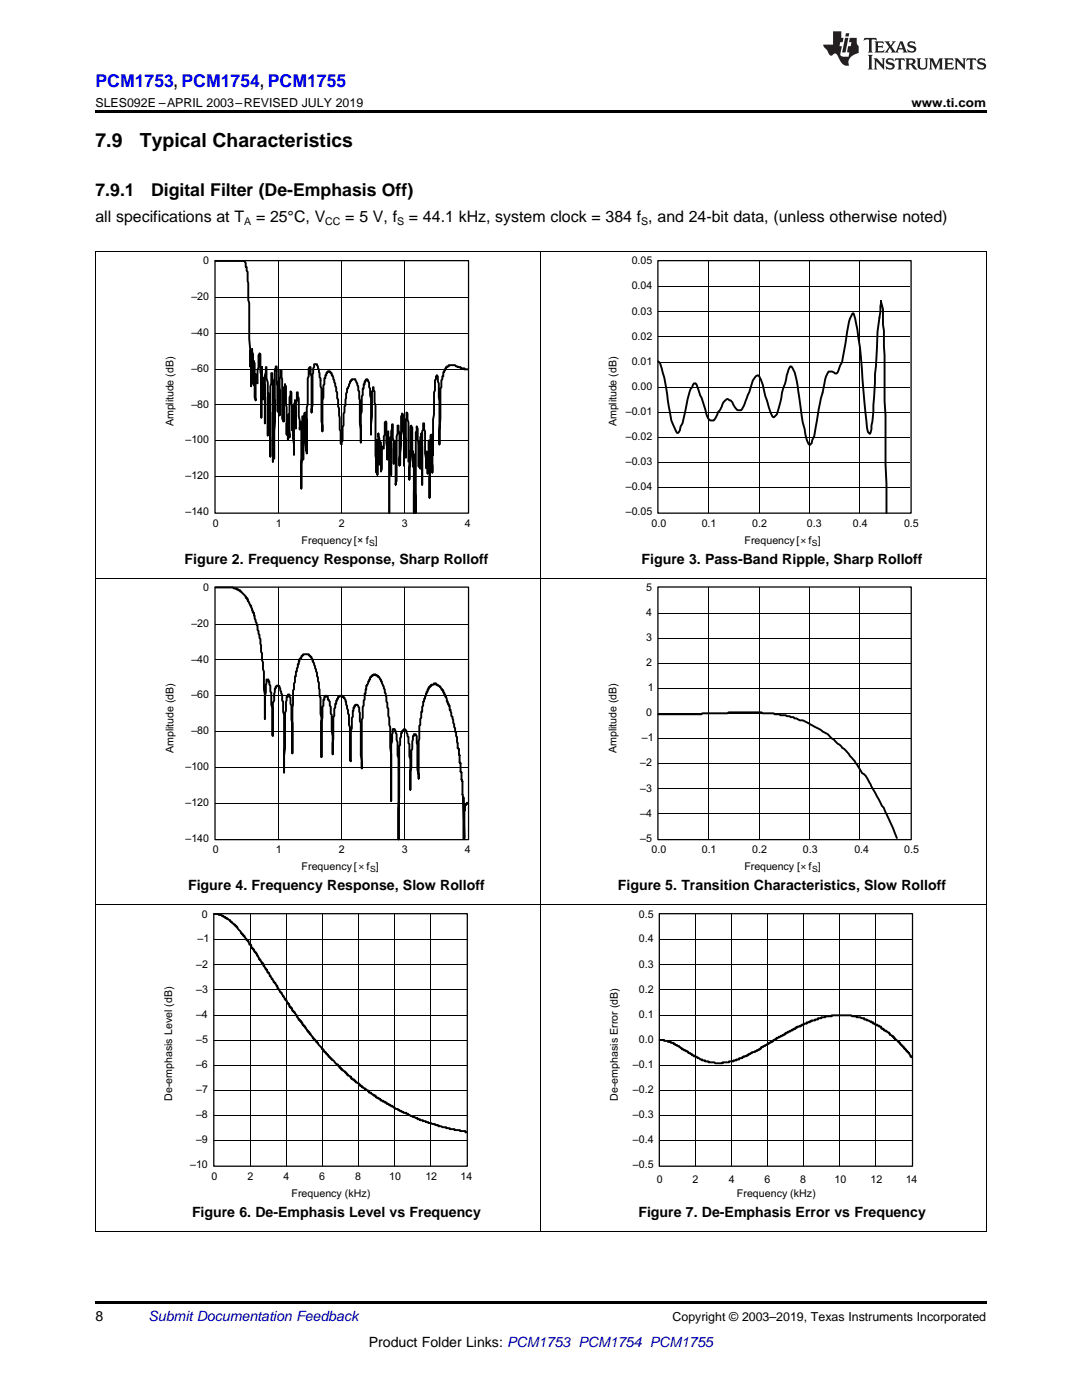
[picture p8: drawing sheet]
<svg xmlns="http://www.w3.org/2000/svg" width="216mm" height="279mm" viewBox="0 0 216 279" stroke-linecap="round" stroke-linejoin="round" font-family="sans-serif">
<defs><g id="words">
<g font-size="3.9">
<text x="19" y="29.3">7.9</text>
<text x="27.9" y="29.3">Typical Characteristics</text>
</g>
<text font-size="3.5" fill="#00f" x="19" y="17.3">PCM1753, PCM1754, PCM1755</text>
<g font-size="3.5">
<text x="19" y="39.2">7.9.1</text>
<text x="30.1" y="39.2">Digital Filter (De-Emphasis Off)</text>
</g>
<g font-size="3.2">
<text x="19" y="44.3">all specifications at T</text>
<text x="51.1" y="44.3">= 25°C, V</text>
<text x="68.9" y="44.3">= 5 V, f</text>
<text x="81.6" y="44.3">= 44.1 kHz, system clock = 384 f , and 24-bit data, (unless otherwise noted)</text>
</g>
<g font-size="2.8">
<text x="36.8" y="112.5">Figure 2. Frequency Response, Sharp Rolloff</text>
<text x="128" y="112.5">Figure 3. Pass-Band Ripple, Sharp Rolloff</text>
<text x="37.5" y="177.6">Figure 4. Frequency Response, Slow Rolloff</text>
<text x="123.3" y="177.6">Figure 5. Transition Characteristics, Slow Rolloff</text>
<text x="38.3" y="242.8">Figure 6. De-Emphasis Level vs Frequency</text>
<text x="127.4" y="242.8">Figure 7. De-Emphasis Error vs Frequency</text>
<text x="19" y="263.6">8</text>
<text x="73.6" y="268.9">Product Folder Links: PCM1753 PCM1754 PCM1755</text>
</g>
<text font-size="2.8" fill="#0000c8" x="29.6" y="263.6">Submit Documentation Feedback</text>
<g font-size="2.5">
<text x="19" y="21.4">SLES092E –APRIL 2003–REVISED JULY 2019</text>
<text x="181.9" y="21.4">www.ti.com</text>
<text x="134.2" y="263.6">Copyright © 2003–2019, Texas Instruments Incorporated</text>
</g>
<g font-size="2.1">
<text x="48.7" y="45">A</text>
<text x="64.9" y="45">CC</text>
<text x="79.2" y="45">S</text>
<text x="128" y="45">S</text>
<text x="40.5" y="52.8">0</text>
<text x="126" y="52.8">0.05</text>
<text x="38.2" y="59.9">–20</text>
<text x="126" y="57.8">0.04</text>
<text x="126" y="62.8">0.03</text>
<text x="38.2" y="67.1">–40</text>
<text x="126" y="67.8">0.02</text>
<text x="38.2" y="74.2">–60</text>
<text x="126" y="77.8">0.00</text>
<text x="126" y="72.8">0.01</text>
<text x="38.2" y="81.4">–80</text>
<text x="124.9" y="82.8">–0.01</text>
<text x="34.6" y="85.1" transform="rotate(-90 34.6 85.1)">Amplitude (dB)</text>
<text x="37" y="88.5">–100</text>
<text x="123" y="85.1" transform="rotate(-90 123 85.1)">Amplitude (dB)</text>
<text x="124.9" y="87.8">–0.02</text>
<text x="37" y="95.6">–120</text>
<text x="124.9" y="92.8">–0.03</text>
<text x="124.9" y="97.8">–0.04</text>
<text x="37" y="102.8">–140</text>
<text x="42.5" y="105.2">0</text>
<text x="55" y="105.2">1</text>
<text x="67.6" y="105.2">2</text>
<text x="80.2" y="105.2">3</text>
<text x="92.7" y="105.2">4</text>
<text x="124.9" y="102.8">–0.05</text>
<text x="130" y="105.2">0.0</text>
<text x="140" y="105.2">0.1</text>
<text x="150.1" y="105.2">0.2</text>
<text x="161" y="105.2">0.3</text>
<text x="170.2" y="105.2">0.4</text>
<text x="180.4" y="105.2">0.5</text>
<text x="60.2" y="108.5">Frequency[× f ]</text>
<text x="148.6" y="108.5">Frequency[×f ]</text>
<text x="40.5" y="117.9">0</text>
<text x="128.9" y="117.9">5</text>
<text x="38.2" y="125.1">–20</text>
<text x="128.9" y="122.9">4</text>
<text x="128.9" y="127.9">3</text>
<text x="38.2" y="132.2">–40</text>
<text x="128.9" y="132.9">2</text>
<text x="129.2" y="138">1</text>
<text x="38.2" y="139.4">–60</text>
<text x="128.9" y="142.9">0</text>
<text x="38.2" y="146.5">–80</text>
<text x="128.1" y="148">–1</text>
<text x="34.6" y="150.2" transform="rotate(-90 34.6 150.2)">Amplitude (dB)</text>
<text x="37" y="153.7">–100</text>
<text x="123" y="150.2" transform="rotate(-90 123 150.2)">Amplitude (dB)</text>
<text x="127.8" y="153">–2</text>
<text x="37" y="160.8">–120</text>
<text x="127.7" y="158">–3</text>
<text x="37" y="168">–140</text>
<text x="127.7" y="163">–4</text>
<text x="127.8" y="167.9">–5</text>
<text x="42.5" y="170.3">0</text>
<text x="55" y="170.3">1</text>
<text x="60.2" y="173.6">Frequency[×f ]</text>
<text x="67.6" y="170.3">2</text>
<text x="80.2" y="170.3">3</text>
<text x="92.7" y="170.3">4</text>
<text x="130" y="170.3">0.0</text>
<text x="140" y="170.3">0.1</text>
<text x="148.6" y="173.6">Frequency [×f ]</text>
<text x="150.1" y="170.3">0.2</text>
<text x="160.2" y="170.3">0.3</text>
<text x="170.5" y="170.3">0.4</text>
<text x="180.4" y="170.3">0.5</text>
<text x="40.3" y="183.1">0</text>
<text x="127.5" y="183.1">0.5</text>
<text x="39.4" y="188.1">–1</text>
<text x="127.5" y="188.1">0.4</text>
<text x="39.1" y="193.1">–2</text>
<text x="127.5" y="193.1">0.3</text>
<text x="39.1" y="203.1">–4</text>
<text x="39.1" y="198.1">–3</text>
<text x="127.5" y="203.1">0.1</text>
<text x="127.5" y="198.1">0.2</text>
<text x="39.1" y="208.1">–5</text>
<text x="127.5" y="208.1">0.0</text>
<text x="39.1" y="213.2">–6</text>
<text x="126.3" y="213.2">–0.1</text>
<text x="34.4" y="219.7" transform="rotate(-90 34.4 219.7)">De-emphasis Level (dB)</text>
<text x="39.1" y="218.1">–7</text>
<text x="123.3" y="219.7" transform="rotate(-90 123.3 219.7)">De-emphasis Error (dB)</text>
<text x="126.3" y="218.1">–0.2</text>
<text x="39.1" y="223.2">–8</text>
<text x="126.3" y="223.2">–0.3</text>
<text x="37.9" y="233.1">–10</text>
<text x="39.1" y="228.1">–9</text>
<text x="126.3" y="233.1">–0.5</text>
<text x="126.3" y="228.1">–0.4</text>
<text x="42.2" y="235.5">0</text>
<text x="49.4" y="235.5">2</text>
<text x="56.6" y="235.5">4</text>
<text x="58.2" y="238.8">Frequency (kHz)</text>
<text x="63.7" y="235.5">6</text>
<text x="70.9" y="235.5">8</text>
<text x="77.7" y="235.5">10</text>
<text x="84.9" y="235.5">12</text>
<text x="91.9" y="235.5">14</text>
<text x="131.1" y="236">0</text>
<text x="138.2" y="236">2</text>
<text x="145.4" y="236">4</text>
<text x="147.1" y="238.8">Frequency (kHz)</text>
<text x="152.5" y="236">6</text>
<text x="159.7" y="236">8</text>
<text x="166.5" y="236">10</text>
<text x="173.7" y="236">12</text>
<text x="180.7" y="236">14</text>
</g>
<g font-size="1.7">
<text x="73.7" y="108.9">S</text>
<text x="162" y="108.9">S</text>
<text x="73.8" y="174.1">S</text>
<text x="162" y="174.1">S</text>
</g>
</g></defs>
<path d="M19 22h177.8v.5h-177.8zM19 245.8h.2zM196.7 245.8h.1zM19 259.7h177.8v.5h-177.8z" fill="#000"/>
<g fill="none" stroke="#000" stroke-width=".2">
<path d="M19 50.3h177.8M19.1 50.3v195.5M43 59.4h50.4M55.6 52.1v50.2M68.2 52.1v50.2M80.8 52.1v50.2M107.9 50.3v195.5M131.4 57.2h50.3M141.5 52.1v50.2M151.5 52.1v50.2M161.5 52.1v50.2M171.6 52.1v50.2"/>
<path d="M196.8 50.3v195.5M43 73.7h50.4M43 66.5h50.4M131.4 77.2h50.3M131.4 72.3h50.3M131.4 67.2h50.3M131.4 62.3h50.3M43 95.1h50.4M43 88h50.4M43 80.8h50.4M131.4 97.3h50.3M131.4 92.3h50.3"/>
<path d="M131.4 87.3h50.3M131.4 82.3h50.3M19 115.4h177.8M55.6 117.3v50.1M68.2 117.3v50.1M80.8 117.3v50.1M141.5 117.3v50.1M151.5 117.3v50.1M161.6 117.3v50.1M171.6 117.3v50.1M43 138.8h50.4M43 131.7h50.4"/>
<path d="M43 124.5h50.4M131.4 137.4h50.3M131.4 132.4h50.3M131.4 127.4h50.3M131.4 122.3h50.3M43 153.1h50.4M43 146h50.4M131.4 157.5h50.3M131.4 152.4h50.3M131.4 147.4h50.3M131.4 142.4h50.3M43 160.3h50.4"/>
<path d="M131.4 162.4h50.3M19 180.6h177.8M42.8 197.6h50.3M42.8 192.6h50.3M42.8 187.5h50.3M50 182.5v50.1M57.2 182.5v50.1M64.3 182.5v50.1M71.5 182.5v50.1M78.7 182.5v50.1M85.9 182.5v50.1M131.7 197.6h50.3"/>
<path d="M131.7 192.6h50.3M131.7 187.5h50.3M138.9 182.5v50.1M146 182.5v50.1M153.2 182.5v50.1M160.4 182.5v50.1M167.6 182.5v50.1M174.7 182.5v50.1M42.8 217.6h50.3M42.8 212.6h50.3M42.8 207.6h50.3M42.8 202.6h50.3"/>
<path d="M131.7 217.6h50.3M131.7 212.6h50.3M131.7 207.6h50.3M131.7 202.6h50.3M42.8 227.6h50.3M42.8 222.6h50.3M131.7 227.6h50.3M131.7 222.6h50.3M19 245.8h177.8"/>
</g>
<path d="M42.9 52h50.6v50.4h-50.6zM131.3 52h50.5v50.4h-50.5zM42.9 117.2h50.6v50.4h-50.6zM131.3 117.1h50.5v50.5h-50.5zM42.7 182.3h50.5v50.4h-50.5zM131.6 182.3h50.5v50.4h-50.5z" fill="none" stroke="#000" stroke-width=".26"/>
<g fill="none" stroke="#000" stroke-width=".38">
<path d="M43 52.1h5.8l.2 .4v.8h.2v.8l.2 .1 .1 5.7 .2 .6v7.1l.2 2.1v3.4v-3h.2v7v-5.6l.2-.8v-1v.6l.2 .4v5.8l.2 .4v-4.8l.1 .4v6.8l.2 .6v-5.2l.2 .2v1.4l.2 .2 .2-5.6 .2-.4 .2 .2v3.6l.2 .6v8.4v-9.6l.1-.4v1.6l.2 1v3.8l.2-4.2 .2 2v7v-9.6l.1-.6v-1h.2v2.2l.2 .8v10.6v-7.6l.2-.8v4.8l.1 2v-3.6l.2 .6v8.8v-14l.2-.6v-2h.2l.2 1.4v16.2v-4.8l.2-2v-5.6v11.8l.1-17.8 .2-.2v-.4h.2v3l.2 1v5v-5.8l.2-.2v1l.2 .8v5v-7.2l.1-1.8h.3v1.4l.1 .4v7.8l.2 .4v-2.4v2.6h.2v-6.8l.2-.2v-.4l.2 .4 .1 9.6v-2.2l.2 .4v2.8l.2-5v3l.2 1.6v-8l.2-.4v-.8l.2 .2v2.2l.1 1v4.4v-4.6l.2-.4v6.6l.2 1.2v2v-10l.2-.8 .1 1.6v4v-5l.2-.6v-1.6h.2v.8l.2 .4v3.6l.2 .8v1.8l.1-1.4h.2v13.2v-4.8l.2-2v-7.6h.2v8.6l.2-4.2v-5l.2-.2v5.4l.2 .8v1.4v-6.4l.1 .6v6.4v-9.2l.2-.6v-5.2l.2-.4v-1.6h.2v-.2h.2v1.4l.2 .4v7.2l.2-1.4v-6.2l.3-2h.6l.1 .8 .2 .2 .2 1.6 .2 .2v1.6l.1 .4v6.6l.2 .8v1.2v-6.2l.2-.6v-2.4l.2-.2v-1.2h.2v-.6h.2v-.4l.3-.2v-.2h.4l.2 .4h.2v.4h.2l.3 1.4 .2 .2v.6l.2 .2v.8l.2 .2v1.2l.2 .2v1.4l.2 .4 .1 4.2 .2 .4v2.4l.2 .2 .2-.8v-2.8l.1-.2v-2.4l.2-.2v-1.2l.2-.2 .2-2.4 .2-.2v-.8h.1l.2-.8 .2-.2v-.4h.2v-.2h.2v-.2h.7l.4 .8v.4l.2 .2v.8l.2 .2 .3 10.2v-5.6l.2-.6v-3l.2-.2v-1.4h.2v-.8h.2v-.6h.2l.1-.4h.2l.4 .6v1l.1 .2v1.4l.2 .6v7.2v-2l.2-1.6v-5l.2-.2v-.6h.1v.6l.2 .2v2.2l.2 .6v10l.2 1.2v2.2v-6.4l.2 .6v6.3v-6.7l.2-.6v-1v.6l.2 .4v5.2h.1v-4.6l.2 .2v5.8l.2-.6v-4.4h.2v.4h.2l.2-5.2h.2v-.2l.1 .2v4.2l.2 1v2.2v-5.4l.2-.2v2l.2 .6v13.1M93.4 73.7l-1.5-.2v-.2h-.6v-.2h-.3l-.2-.2h-1.3v.2l-.5 .2v.2h-.2v.4h-.2v.4h-.1v.8h-.2v.6l-.2 .2v1.4l-.2 .2v6l-.2 2.4v2.8l-.1-12.2-.2-.4v-1h-.2v-.2v.2h-.2v.6l-.2 .2v2l-.2 .4v4.4l-.2 1v7l-.1-2.2v5.8v-1.4l-.2-.8v-5.4l-.2 .2v7l-.2 1.4v4v-11.4h-.2l-.2 6.6v-4.2l-.2-.2-.1 3.3v-1.9l-.2-1v-4.4l-.2-.4v-1.2h-.2v1.2l-.2 .4v10.6v-7.6l-.1-1v-1.6l-.2 .8v6.2l-.2-.4v-4.8l-.2 .2v4.6v-4.4l-.2-1v-2.2l-.1-.4v.8l-.2 .4v16M131.3 72.1a4.3 4.3 0 0 1 .9 2.2l.7 3.2 .7 4.6a12.6 12.6 0 0 0 1.5 4.3l.4-.2 .3-1.1 .4-.6 .7-3.2a10.8 10.8 0 0 1 1.4-4.5l.2-.3h.3l.2 .3 1 2.6 .9 3.1a2.07 2.07 0 0 0 .8 1.4h.7l1.6-2.8a1.73 1.73 0 0 1 1.2-1.5l.9 .7 .2 .4a1.46 1.46 0 0 0 1.6 1.2l.5-.8 1.1-2.9a5.6 5.6 0 0 1 1.3-3.1l.5-.2a6.5 6.5 0 0 1 1.2 3.3l1.2 4.1a1.1 1.1 0 0 0 .7 1l.6-.6 2-7.8 .6-1.6 .3-.2a10.2 10.2 0 0 1 1.4 4.9l.9 6.3 .7 3.1 .4 1 .3 .4 .4-.4 .5-1.4 .9-5.3 .7-3.3a9.9 9.9 0 0 1 1.2-4.2h.7l.6 .3h.3l1.1-2.2 1.4-8.2 .7-1.6h.2a78.8 78.8 0 0 1 2 15.5l.7 7.4 .2 .8 .4 .4 .3-1 .4-3.5 .8-15.9 .6-4 .1-2.1 .4 1.6v3.1l.2 1.2 .1 4.9v9.2l.2 2.8 .2 19.4M82.7 92.7l-.1 9.6v-11.6l-.2-.6v3l-.1-7.8-.2-.4-.2 .2v6.8l-.2 1.6v2.2v-5.6v1.8l-.2 .2v-7.8l-.2-.6v-1.2l-.2-.2-.1 1.4v7.6l-.2-6.2-.2 .2v7.6v-6l-.2-.8v-3.4l-.2-.2v.4l-.2 .2v5.9l-.2 1.3v2.4v-3.2l-.1 3.4v-6.4l-.2-.6v-1h-.2v1.6l-.2 .6v8.8l-.2 .8v-5.8l-.1-.8v-2l-.2 .4v4v-4.6l-.2-.4v-2.8h-.2v.8l-.1 .6v8.7v-5.3l-.2-.5v-1.7v1l-.2 .4v13.6M82.8 92.7v-1.8l.1 11.4M43 117.2h3.5l.2 .2h.5v.2h.4v.2h.3v.3h.2l.9 .9v.3l.4 .2v.4h.1l.4 1h.2l.3 1.4h.3l.1 1.2 .2 .2 .2 1 .2 .2v.8l.2 .2v.6l.2 .2v.6l.2 .2 .1 2.6 .2 .2v1.5l.2 .4v1.4l.2 .4 .2 9.5v-4.6l.1-.7v-1.6l.2-1h.4v.4h.1v.6l.2 .2v1.2l.2 .2v2.4l.2 .6v5.5l.2 .2v-6.6l.2-.5 .1-2.4h.2v-.4h.2v-.2h.4v.2h.2l.3 1.4 .2 .2v1.2l.2 .2v2.1l.2 .5v11.6v-3.5l.2-1.4v-7.1l.2-.3 .1-2.8h.2v-.5h.4v.5l.2 .1v1.3l.2 .3v2.8l.1 .7v6v-9.1l.2-.6v-2.8l.2-.2 .2-2.6h.1v-1h.2v-.6l.2-.2v-.7h.2l.1-1 .4-.2v-.3l.4-.2v-.2h1.1v.2l.4 .2v.1h.2v.4h.2v.5l.3 .4 .2 1 .2 .2v.4l.2 .2 .1 1.8 .2 .2 .2 2.7 .2 .3v3.2l.1 .9v7.8v-7.2l.2-.6v-2.3l.2-.2v-1.2h.2v-.5h.2v-.2h.3v.2h.2v.5h.2l.2 .4v.8l.2 .2v1.4l.2 .2v3.3l.2 1v3.6l.1-7.4 .2-.2v-1.5l.2-.2v-.7h.2v-.7h.2v-.4h.2v-.3h.3v-.2h.6v.2l.3 .1 .2 .4 .2 1 .2 .2v.6l.1 .3v.7l.2 .2v2.1l.2 .4v6.6l.2 .2v-6l.2-.6v-2l.2-.2v-1.2h.1v-.7h.2v-.4h.2v-.2h.4l.4 .6 .1 2.7 .2 .4v6.4l.2 1v1.6v-9.7l.2-.3v-2.3l.2-.2v-1l.2-.2v-1.2h.2l.1-1.6h.2l.2-.8h.2v-.4h.1v-.4h.2l.2-.4h.3v-.2l.8 .2 .2 .4h.2l.1 .4h.2v.4h.2v.4l.4 .6 .2 1.2 .2 .2 .1 .7 .2 2.1 .2 .2v1.5l.2 .4v1.4l.2 .4v4l.2 1.4v9.4v-11.4l.1-.6 .2-2.4h.4l.1 .4v.4l.2 .2v1.2l.2 .4v2.6l.2 .7v16.1l.1-18.6 .2-.2v-1.4l.2-.2v-.8h.2v-.4l.4-.2v-.2h.2v.2l.3 .2 .2 1 .2 .2v1.2l.2 .2v2.4l.2 .7v6l.2-7.9 .2-.2 .1-2.6h.2v-.4h.4l.2 .4 .1 6.6 .2 1.9v-7.5l.2-.4v-2.6l.2-.2v-1.2l.2-.2v-1.2h.1l.2-2.1h.2v-.6h.2v-.5h.2l.1-.9h.2v-.4h.2v-.4l.4-.2 .2-.4h.5v-.2h.4v.2h.3v.2l.6 .2 .2 .6 .4 .2v.4h.1v.4h.2v.5h.2l.2 .3v.6h.1v.5h.2v.3h.2v.9h.2l.1 1.2 .3 .2 .1 1.2 .2 .2v.6l.2 .2v.8h.2v.8l.2 .2 .1 2.2 .3 .2 .1 2.6 .2 .2v1.7l.2 .2v1.4l.2 .4v2.6l.2 .6M92.5 159.2v8.2zM92.5 159.2l.2 8.1zM131.3 142.5h8.7l.2-.1h5l.2-.2h6.6l.1 .2h2.3l.2 .1h.9l.2 .2h1.1l.2 .2h.6l.2 .2h.5l.2 .3h.4l.7 .4h.6l3.4 1.7 .5 .5a3.5 3.5 0 0 1 1.9 1.4l1.5 1.2 1.9 1.9 1.1 1.4 1.5 2.4a5.5 5.5 0 0 1 1.8 2.6l2.2 3.9 .3 .4 2.7 6M93.4 160.2h-.2l-.2 .4h-.2v1l-.1 .2v5.5M42.7 182.4l1.6 .2v.2h.3v.2h.4v.2h.3v.2l.6 .2 .1 .4h.3v.2l.5 .3v.1h.2l.2 .4h.2l.7 1.2 .4 .2v.3h.2v.2h.1l.2 .5 .4 .2v.2h.2l.1 .7h.3v.2h.1v.4h.2v.2l.4 .2v.4l.4 .2v.2h.2v.4h.2l.2 .6 .3 .2 .2 .6 .3 .2v.4h.2l.2 .6h.2v.3h.2l.1 .5h.3l.1 .7h.2l.2 .6h.2l.2 .6 .4 .2 .2 .6h.2v.4l.3 .2 .2 .6 .3 .2v.2l.2 .4h.2l.2 .6 .4 .2 .1 .6 .4 .2v.4h.2v.2l.4 .2v.5h.2l.2 .4h.2l.2 .5h.1l.4 .9h.2l.1 .3h.2v.3h.2v.4h.2v.2l.4 .2v.2l.5 .6v.2l.4 .2v.2h.2l.4 .8h.2v.3h.2l.3 .5 .4 .2v.2l.7 .8v.2l.4 .2 .1 .5h.3l.1 .4 .4 .1v.3h.2v.2h.2l.2 .4h.2v.2h.2l.7 .8h.1v.2l.4 .2v.2h.2v.2h.2l.2 .4 .5 .2 .2 .4h.2v.2l.8 .4 .1 .5h.2v.2h.4v.1l.3 .2v.2l.6 .2v.2h.2v.3h.3l.2 .3 1.2 .6v.2h.2v.3h.3v.2l.6 .2v.1h.3v.3h.2v.2h.4v.2h.3l.2 .4h.4v.2h.4v.1h.4v.3h.4v.2h.3v.2l.7 .2v.2l.8 .2v.2h.3v.2h.4v.2h.4v.2h.6v.2h.3v.2l.9 .2v.2h.4l.2 .2h.4v.3h.5v.2h.6v.1h.6v.2h.5v.2h.5l.2 .2h.6v.2h.3M131.6 207.5h.9v.2h.8v.2h.6v.2h.5v.3h.3v.2h.4v.2h.4v.1h.2l.1 .3h.3v.2h.3v.2h.4v.2h.4l.2 .4h.3v.2h.4v.2l.7 .2v.2h.4v.2h.3l.2 .2h.4v.2h.6v.2h.7v.2h1.1l.2 .2h1.5v-.2h1.3v-.2h.9v-.2l1.1-.2v-.2h.6v-.2h.3v-.2h.6v-.2h.4v-.2h.3v-.2h.4v-.2h.5v-.2h.4v-.2h.4v-.2h.3v-.2h.2v-.3l.8-.1v-.2h.4v-.2h.3v-.3l.7-.2 .2-.4h.4v-.2h.3v-.2h.4v-.2h.4v-.2h.4v-.2h.4v-.2h.3v-.2h.4v-.2l.7-.2v-.2h.4v-.2h.3v-.2h.4v-.2h.6v-.2h.3v-.2h.4v-.2h.6v-.3h.5v-.2h.4v-.1h.7v-.2h.6v-.3l1.5-.2v-.2h1.2v-.2h3.9l.2 .2h.9v.2l1.5 .2v.3h.6v.2l.9 .1v.2h.3v.3l.8 .2v.2l.8 .2 .1 .4h.4l.2 .4h.4v.2l.5 .2 .2 .4 .5 .2v.2l.4 .2v.3h.2v.1l.7 .4v.2h.2v.3l.4 .2v.2h.2v.1h.2v.3h.2v.2h.1l.2 .4h.2l.2 .4h.1l.2 .6 .4 .2"/>
<path d="M87.1 224.6h.4v.2h.6l.2 .2h.7v.2h.7v.1h1v.2h1.1v.2h1.1v.3h.2"/>
</g>
<g fill="#231f20">
<path d="M172.5 7.6l-.1 .5 .4-.2h.6v.1v2.1l-.2 .4h.9l-.2-.4v-2.1l.1-.1h.5l.5 .2-.2-.5zM174.5 8.3l.2 .3v1.5l-.2 .4h1.8l.2-.6a1.04 1.04 0 0 1-1.3 .2v-.7h.6l.3 .2v-.6l-.3 .2h-.6v-.6l.8-.1 .4 .3-.2-.5zM176.5 8.3l.9 1.1-.9 1.1h.8l-.2-.2 .4-.7 .5 .7-.2 .2h1.5l-.2-.2 .2-.4h.9l.1 .4-.2 .2h1l-.3-.3-.7-1.9h-.5l-.9 2-.8-1 .9-1h-.8l.1 .3-.4 .5-.3-.6 .1-.2zM179.7 8.6l.4 1h-.7zM181.3 8.4a.63 .63 0 0 0-.2 .7 .63 .63 0 0 0 .6 .4l.6 .2 .1 .2a.75 .75 0 0 1-.7 .4 .75 .75 0 0 1-.6-.5l.1 .7 .1-.1a1.11 1.11 0 0 0 1.5-.6 1.13 1.13 0 0 0-1.2-.8l-.1-.4a1.04 1.04 0 0 1 1.2 .2l-.2-.5-.2 .1-.4-.2zM173.2 10.9l.2 .4v2.2l-.2 .4h1l-.3-.4v-2.2l.3-.4zM174.3 11.6l.3 .4v1.5l-.3 .4h.8l-.2-.4v-1.3l1.5 1.7v-1.9l.2-.4h-.7l.2 .4v.9l-1.1-1.3zM177 11.8a.62 .62 0 0 0-.2 .7 .62 .62 0 0 0 .6 .4l.6 .1 .1 .3a.76 .76 0 0 1-.7 .3 .76 .76 0 0 1-.7-.4l.2 .7 .1-.1a1.11 1.11 0 0 0 1.5-.6 1.13 1.13 0 0 0-1.2-.8l-.1-.4a1.04 1.04 0 0 1 1.2 .2l-.2-.6-.2 .1-.5-.1zM178.7 11.6l-.2 .6a.61 .61 0 0 1 .8-.3v1.6l-.2 .4h.9l-.2-.4v-1.6a.63 .63 0 0 1 .7 .3l-.1-.6zM180.6 11.6l.3 .4v1.5l-.3 .4h1l-.2-.2-.1-.8 .6 .2a.76 .76 0 0 0 1.2 .7l-1-1a.58 .58 0 0 0 .6-.5 .58 .58 0 0 0-.5-.6zM181.4 11.9h.1a.45 .45 0 0 1 .5 .1 .45 .45 0 0 1 .1 .5l-.8 .2zM182.9 11.6l.2 .2a2.17 2.17 0 0 0 .3 1.9 .99 .99 0 0 0 1.6-.6v-1.1l.2-.4h-.7l.2 .2a1.92 1.92 0 0 1-.2 1.8 .6 .6 0 0 1-.9-.5v-1.1l.2-.4zM185.4 11.6l.2 .4v1.5l-.2 .4h.7l-.2-.4v-1.4l.8 1.8 .8-1.8v1.4l-.2 .4h.9l-.2-.4v-1.5l.2-.4h-.8l-.6 1.5-.6-1.5zM188.4 11.6l.2 .4v1.5l-.2 .4h1.8l.1-.6a1.04 1.04 0 0 1-1.2 .1v-.6h.5l.4 .2v-.6l-.4 .2h-.5v-.7h.8l.3 .3-.1-.6zM190.5 11.6l.2 .4v1.5l-.2 .4h.7l-.2-.4v-1.3l1.5 1.7v-1.9l.2-.4h-.7l.2 .4v.9l-1.1-1.3zM192.9 11.6l-.1 .6a.61 .61 0 0 1 .7-.3l.1 1.6-.3 .4h1l-.3-.4 .1-1.6a.63 .63 0 0 1 .7 .3l-.1-.6zM195.2 11.8a.62 .62 0 0 0-.2 .7 .62 .62 0 0 0 .6 .4l.6 .1 .1 .3a.76 .76 0 0 1-.7 .3 .76 .76 0 0 1-.6-.4l.1 .7 .1-.1a1.11 1.11 0 0 0 1.6-.6 1.13 1.13 0 0 0-1.3-.8l-.1-.4a1.04 1.04 0 0 1 1.2 .2l-.1-.6-.2 .1-.5-.1z"/>
<path d="M166.2 6.3v2.6h-1.9v.4l.8 .9a.91 .91 0 0 0 1 .8 .56 .56 0 0 1 .5-.3 .56 .56 0 0 1 .5 .3l.4 .8a1.53 1.53 0 0 0 1.9 1.2 1.54 1.54 0 0 1 1-2.1l.9-.3v-1.4a1.52 1.52 0 0 1-.4-1.6h-1.3l-.2 .8h.5l-.2 .8h-.5l-.1 1v.2l.4 .1-.2 .8a1.93 1.93 0 0 1-1.6-.3l.3-1.8h-.5l.2-.8h.4l.2-.8h-.4v-1.3zM168.6 7.6l-.6 2.9h.7l.6-2.9zM168.8 6.6l-.1 .7h.6l.2-.7z"/>
</g>
<use href="#words"/>
</svg>
